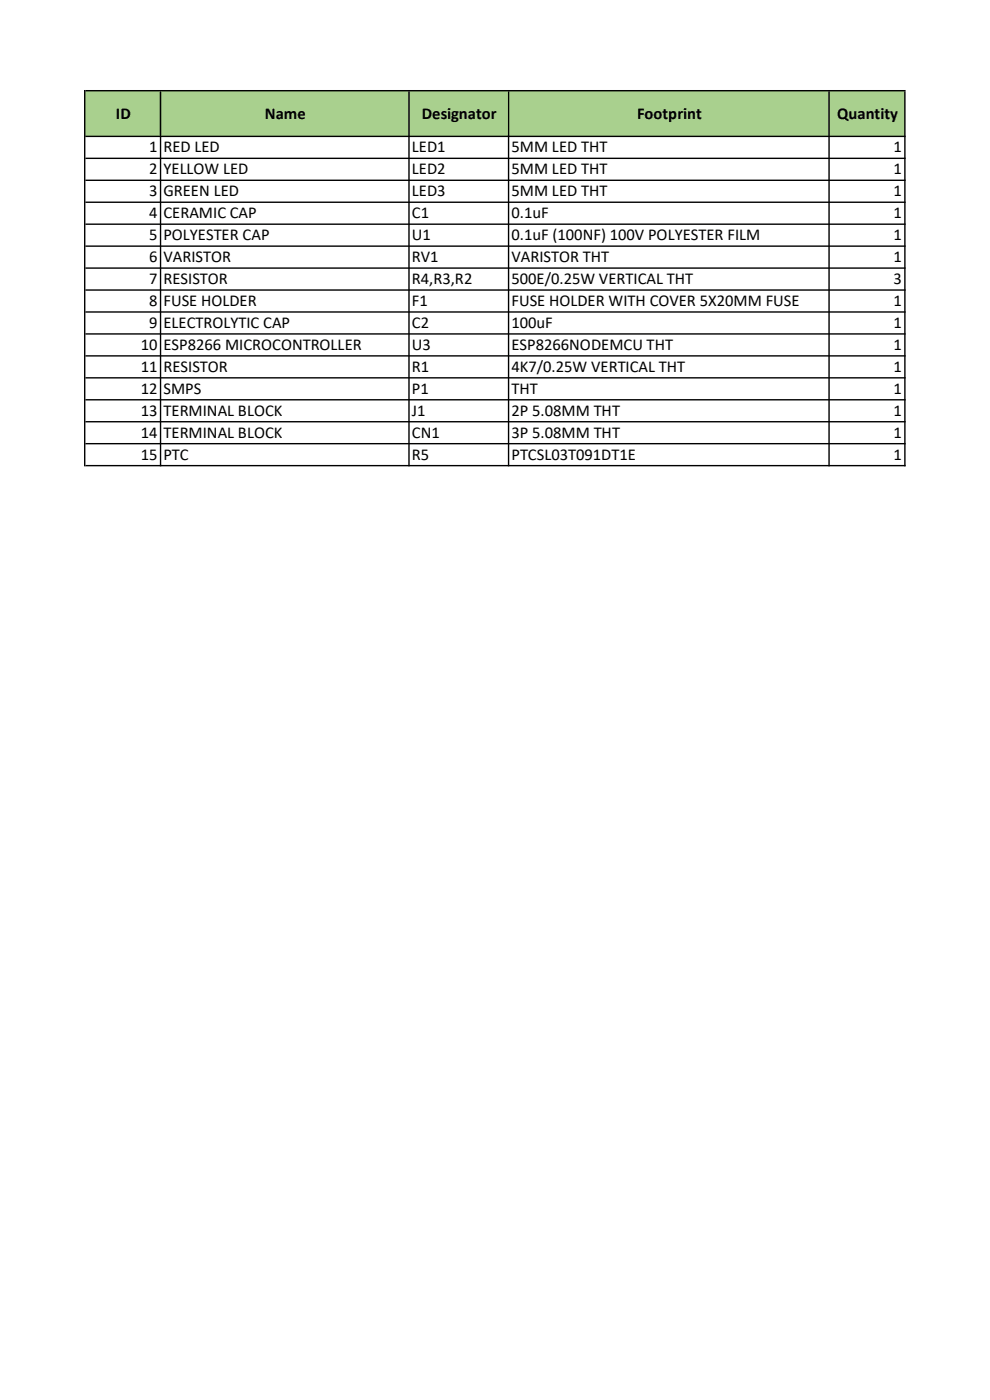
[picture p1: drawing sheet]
<svg xmlns="http://www.w3.org/2000/svg" width="210mm" height="297mm" viewBox="0 0 210 297" stroke-linecap="round" stroke-linejoin="round" font-family="sans-serif">
<defs><g id="words">
<g font-size="3.5">
<text x="24.6" y="25.3">ID</text>
<text x="56.2" y="25.3">Name</text>
<text x="89.5" y="25.3">Designator</text>
<text x="135.1" y="25.3">Footprint</text>
<text x="177.6" y="25.3">Quantity</text>
<text x="31.6" y="32.3">1</text>
<text x="34.7" y="32.3">RED LED</text>
<text x="87.4" y="32.3">LED1</text>
<text x="108.5" y="32.3">5MM LED THT</text>
<text x="189.5" y="32.3">1</text>
<text x="31.6" y="37">2</text>
<text x="31.6" y="41.7">3</text>
<text x="34.7" y="37">YELLOW LED</text>
<text x="34.7" y="41.7">GREEN LED</text>
<text x="87.4" y="37">LED2</text>
<text x="87.4" y="41.7">LED3</text>
<text x="108.5" y="37">5MM LED THT</text>
<text x="108.5" y="41.7">5MM LED THT</text>
<text x="189.5" y="37">1</text>
<text x="189.5" y="41.7">1</text>
<text x="31.6" y="46.3">4</text>
<text x="34.7" y="46.3">CERAMIC CAP</text>
<text x="87.4" y="46.3">C1</text>
<text x="108.5" y="46.3">0.1uF</text>
<text x="189.5" y="46.3">1</text>
<text x="31.6" y="51">5</text>
<text x="34.7" y="51">POLYESTER CAP</text>
<text x="87.4" y="51">U1</text>
<text x="108.5" y="51">0.1uF (100NF) 100V POLYESTER FILM</text>
<text x="189.5" y="51">1</text>
<text x="31.6" y="55.6">6</text>
<text x="34.7" y="55.6">VARISTOR</text>
<text x="87.4" y="55.6">RV1</text>
<text x="108.5" y="55.6">VARISTOR THT</text>
<text x="189.5" y="55.6">1</text>
<text x="31.6" y="60.3">7</text>
<text x="31.6" y="64.9">8</text>
<text x="34.7" y="60.3">RESISTOR</text>
<text x="34.7" y="64.9">FUSE HOLDER</text>
<text x="87.4" y="60.3">R4,R3,R2</text>
<text x="87.4" y="64.9">F1</text>
<text x="108.5" y="60.3">500E/0.25W VERTICAL THT</text>
<text x="108.5" y="64.9">FUSE HOLDER WITH COVER 5X20MM FUSE</text>
<text x="189.5" y="60.3">3</text>
<text x="189.5" y="64.9">1</text>
<text x="31.6" y="69.6">9</text>
<text x="34.7" y="69.6">ELECTROLYTIC CAP</text>
<text x="87.4" y="69.6">C2</text>
<text x="108.5" y="69.6">100uF</text>
<text x="189.5" y="69.6">1</text>
<text x="29.8" y="74.3">10</text>
<text x="34.7" y="74.3">ESP8266 MICROCONTROLLER</text>
<text x="87.4" y="74.3">U3</text>
<text x="108.5" y="74.3">ESP8266NODEMCU THT</text>
<text x="189.5" y="74.3">1</text>
<text x="29.8" y="78.9">11</text>
<text x="29.8" y="83.6">12</text>
<text x="34.7" y="78.9">RESISTOR</text>
<text x="34.7" y="83.6">SMPS</text>
<text x="87.4" y="78.9">R1</text>
<text x="87.4" y="83.6">P1</text>
<text x="108.5" y="78.9">4K7/0.25W VERTICAL THT</text>
<text x="108.5" y="83.6">THT</text>
<text x="189.5" y="78.9">1</text>
<text x="189.5" y="83.6">1</text>
<text x="29.8" y="88.2">13</text>
<text x="34.7" y="88.2">TERMINAL BLOCK</text>
<text x="87.4" y="88.2">J1</text>
<text x="108.5" y="88.2">2P 5.08MM THT</text>
<text x="189.5" y="88.2">1</text>
<text x="29.8" y="92.9">14</text>
<text x="34.7" y="92.9">TERMINAL BLOCK</text>
<text x="87.4" y="92.9">CN1</text>
<text x="108.5" y="92.9">3P 5.08MM THT</text>
<text x="189.5" y="92.9">1</text>
<text x="29.8" y="97.5">15</text>
<text x="34.7" y="97.5">PTC</text>
<text x="87.4" y="97.5">R5</text>
<text x="108.5" y="97.5">PTCSL03T091DT1E</text>
<text x="189.5" y="97.5">1</text>
</g>
</g></defs>
<path d="M18.1 19.4h173.9v9.6h-173.9z" fill="#a9d08e"/>
<g fill="#000">
<path d="M17.8 19.1h.3v79.8h-.3zM33.9 19.4h.3v79.5h-.3zM86.6 19.4h.3v79.5h-.3zM107.7 19.4h.3v79.5h-.3zM175.7 19.4h.3v79.5h-.3zM191.8 19.4h.3v79.5h-.3z" fill-rule="evenodd"/>
<path d="M18.1 19.1h174v.3h-174zM18.1 28.8h174v.3h-174zM18.1 33.4h174v.3h-174zM18.1 38.1h174v.3h-174zM18.1 42.8h174v.3h-174zM18.1 47.4h174v.3h-174zM18.1 52.1h174v.3h-174zM18.1 56.7h174v.3h-174zM18.1 61.4h174v.3h-174zM18.1 66h174v.3h-174zM18.1 70.7h174v.3h-174zM18.1 75.4h174v.2h-174zM18.1 80h174v.3h-174zM18.1 84.7h174v.3h-174zM18.1 89.3h174v.3h-174zM18.1 94h174v.3h-174zM18.1 98.6h174v.3h-174z" fill-rule="evenodd"/>
</g>
<use href="#words"/>
</svg>
